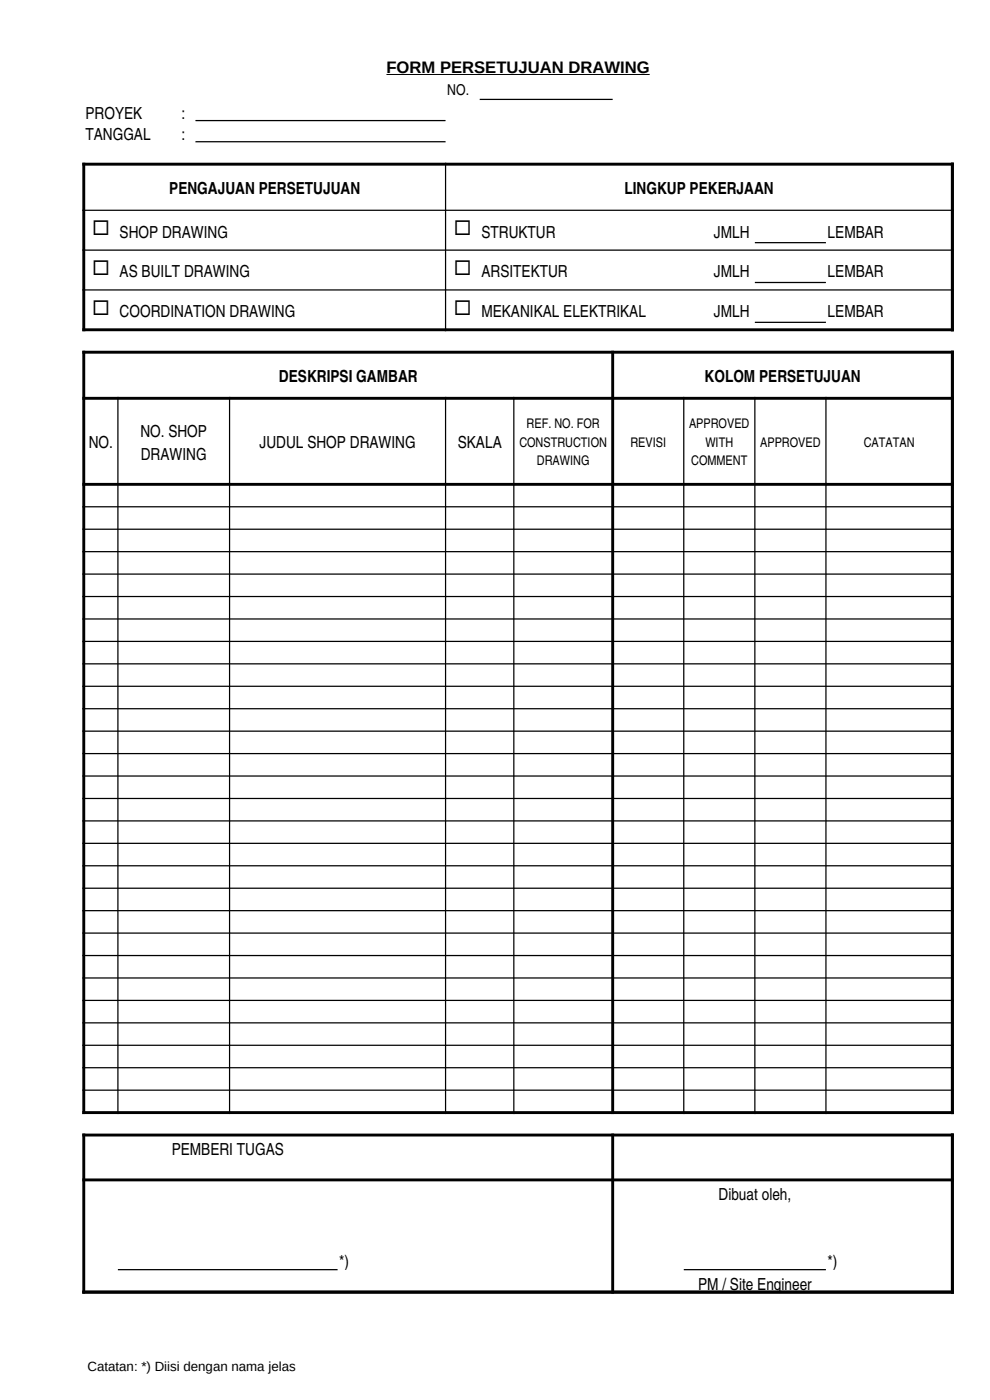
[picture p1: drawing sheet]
<svg xmlns="http://www.w3.org/2000/svg" width="210mm" height="297mm" viewBox="0 0 210 297" stroke-linecap="round" stroke-linejoin="round" font-family="sans-serif">
<defs><g id="words">
<g font-size="4.2">
<text x="19.5" y="49.9">¨</text>
<text x="96.3" y="49.9">¨</text>
<text x="19.5" y="58.3">¨</text>
<text x="96.3" y="58.3">¨</text>
<text x="19.5" y="66.8">¨</text>
<text x="96.3" y="66.8">¨</text>
</g>
<g font-size="3.5">
<text x="82" y="15.4">FORM PERSETUJUAN DRAWING</text>
<text x="18.1" y="25.3">PROYEK</text>
<text x="18.1" y="29.8">TANGGAL</text>
<text x="38.5" y="25.3">:</text>
<text x="38.5" y="29.8">:</text>
<text x="35.9" y="41.1">PENGAJUAN PERSETUJUAN</text>
<text x="132.5" y="41.1">LINGKUP PEKERJAAN</text>
<text x="25.4" y="50.4">SHOP DRAWING</text>
<text x="102.1" y="50.4">STRUKTUR</text>
<text x="151.4" y="50.4">JMLH</text>
<text x="175.6" y="50.4">LEMBAR</text>
<text x="25.4" y="58.9">AS BUILT DRAWING</text>
<text x="102.1" y="58.9">ARSITEKTUR</text>
<text x="151.4" y="58.9">JMLH</text>
<text x="175.6" y="58.9">LEMBAR</text>
<text x="25.4" y="67.3">COORDINATION DRAWING</text>
<text x="102.1" y="67.3">MEKANIKAL ELEKTRIKAL</text>
<text x="151.4" y="67.3">JMLH</text>
<text x="175.6" y="67.3">LEMBAR</text>
<text x="59.2" y="81">DESKRIPSI GAMBAR</text>
<text x="149.5" y="81">KOLOM PERSETUJUAN</text>
<text x="18.8" y="95.1">NO.</text>
<text x="29.8" y="92.6">NO. SHOP</text>
<text x="55.1" y="95.1">JUDUL SHOP DRAWING</text>
<text x="97.1" y="95.1">SKALA</text>
<text x="29.9" y="97.5">DRAWING</text>
<text x="36.4" y="245">PEMBERI TUGAS</text>
<text x="152.4" y="254.5">Dibuat oleh,</text>
<text x="72" y="268.8">*)</text>
<text x="175.6" y="268.8">*)</text>
<text x="148.1" y="273.6">PM / Site Engineer</text>
</g>
<text font-size="3.2" x="94.9" y="20.2">NO.</text>
<g font-size="2.8">
<text x="110.2" y="94.8">CONSTRUCTION</text>
<text x="111.7" y="90.9">REF. NO. FOR</text>
<text x="133.7" y="94.8">REVISI</text>
<text x="146.2" y="90.9">APPROVED</text>
<text x="149.7" y="94.8">WITH</text>
<text x="161.3" y="94.8">APPROVED</text>
<text x="183.2" y="94.8">CATATAN</text>
<text x="113.9" y="98.6">DRAWING</text>
<text x="146.6" y="98.6">COMMENT</text>
<text x="18.6" y="290.9">Catatan: *) Diisi dengan nama jelas</text>
</g>
</g></defs>
<g fill="none" stroke="#000" stroke-width=".26">
<path d="M41.5 25.6h53M41.5 30.1h53M94.5 34.5v35.8M101.8 21.1h28.2M17.5 44.6h184.8M17.5 53.1h184.8M160.1 51.5h15.1M160.1 59.9h15.1M17.5 61.5h184.8M160.1 68.4h15.1M25 84.2v152.1M48.7 84.2v152.1"/>
<path d="M94.5 84.2v152.1M109 84.2v152.1M145 84.2v152.1M160.1 84.2v152.1M175.2 84.2v152.1M17.5 107.5h184.8M17.5 112.3h184.8M17.5 117h184.8M17.5 121.8h184.8M17.5 126.6h184.8M17.5 131.3h184.8M17.5 136.1h184.8"/>
<path d="M17.5 140.8h184.8M17.5 145.6h184.8M17.5 150.4h184.8M17.5 155.1h184.8M17.5 159.9h184.8M17.5 164.6h184.8M17.5 169.4h184.8M17.5 174.2h184.8M17.5 178.9h184.8M17.5 183.7h184.8M17.5 188.4h184.8M17.5 193.2h184.8"/>
<path d="M17.5 198h184.8M17.5 202.7h184.8M17.5 207.5h184.8M17.5 212.2h184.8M17.5 217h184.8M17.5 221.8h184.8M17.5 226.5h184.8M17.5 231.3h184.8M25 269.4h46.6M145 269.4h30.2"/>
</g>
<g fill="none" stroke="#000" stroke-width=".62" stroke-linecap="butt">
<path d="M17.5 34.8h184.8M17.8 34.5v35.8M202 34.5v35.8M17.5 70h184.8M17.5 74.7h184.8M17.8 74.4v161.9M130 74.4v161.9M202 74.4v161.9M17.5 84.5h184.8M17.5 102.8h184.8M17.5 236h184.8M17.5 240.8h184.8"/>
<path d="M17.5 250.3h184.8M17.8 240.5v33.9M130 240.5v33.9M202 240.5v33.9M17.5 274.1h184.8"/>
</g>
<path d="M82 15.8h55.8" fill="none" stroke="#000" stroke-width=".21"/>
<use href="#words"/>
</svg>
